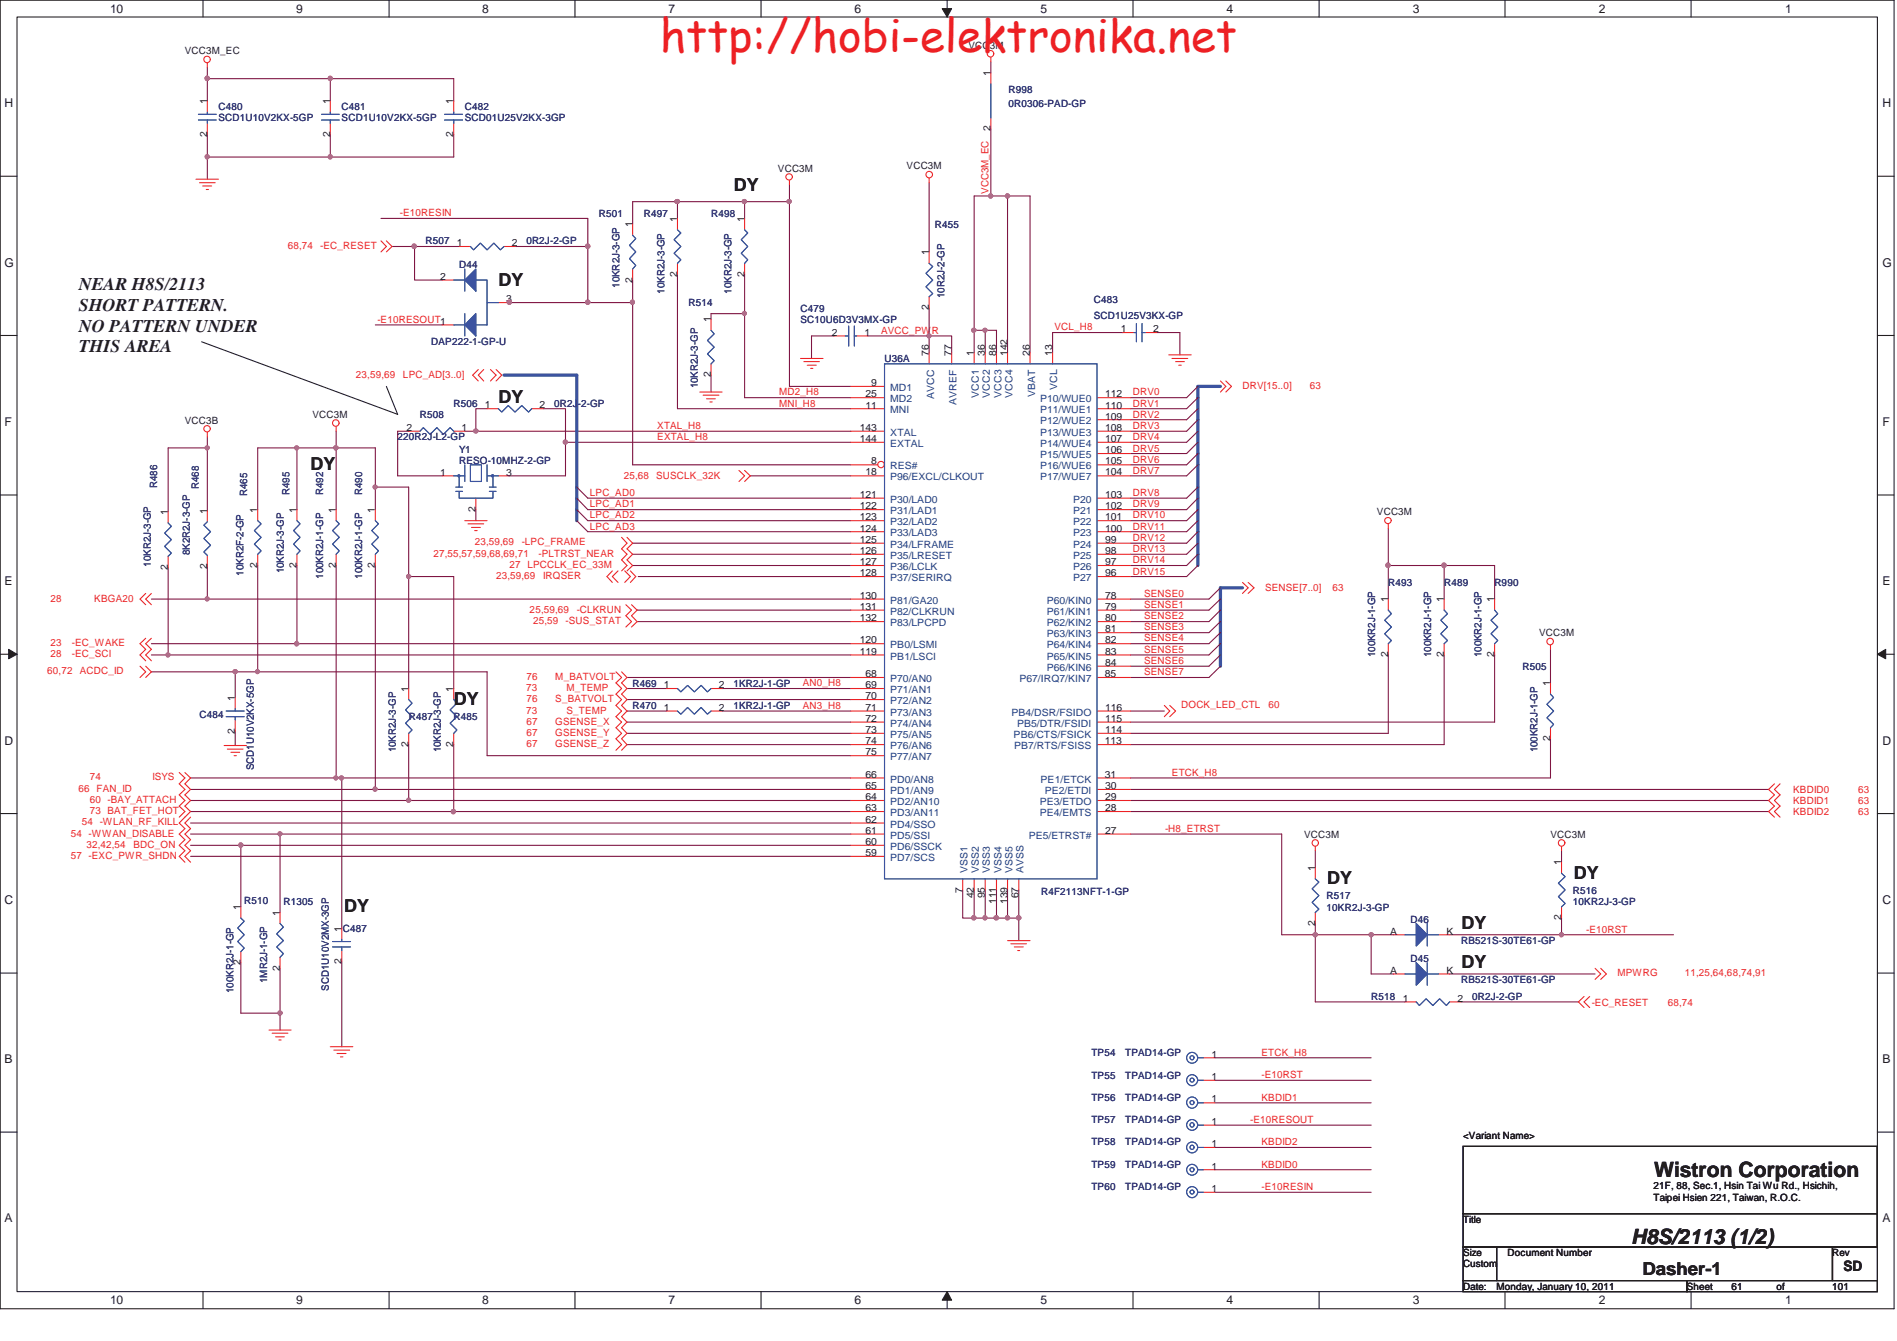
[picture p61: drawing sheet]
<svg xmlns="http://www.w3.org/2000/svg" width="297mm" height="210mm" viewBox="0 0 297 210" stroke-linecap="round" stroke-linejoin="round" font-family="sans-serif">
<defs><g id="words">
<text font-size="7.1" fill="#ed2024" x="103.3" y="8.1">http://hobi-elektronika.net</text>
<g font-size="3.3" fill="#231f20">
<text x="259" y="184.4">Wistron Corporation</text>
<text x="255.4" y="194.8">H8S/2113 (1/2)</text>
</g>
<g font-size="2.8" fill="#231f20">
<text x="114.9" y="29.8">DY</text>
<text x="12.3" y="45.5">NEAR H8S/2113</text>
<text x="78" y="44.7">DY</text>
<text x="12.3" y="48.7">SHORT PATTERN.</text>
<text x="12.3" y="51.9">NO PATTERN UNDER</text>
<text x="12.3" y="55.1">THIS AREA</text>
<text x="78" y="63.1">DY</text>
<text x="48.6" y="73.7">DY</text>
<text x="71" y="110.5">DY</text>
<text x="246.4" y="137.6">DY</text>
<text x="53.9" y="142.9">DY</text>
<text x="207.8" y="138.5">DY</text>
<text x="228.9" y="145.5">DY</text>
<text x="228.9" y="151.6">DY</text>
<text x="257.2" y="199.6">Dasher-1</text>
</g>
<text font-size="2.2" fill="#231f20" x="288.7" y="199.1">SD</text>
<g font-size="1.9" fill="#231f20">
<text x="17.2" y="2">10</text>
<text x="46.4" y="2">9</text>
<text x="75.5" y="2">8</text>
<text x="104.7" y="2">7</text>
<text x="133.8" y="2">6</text>
<text x="162.9" y="2">5</text>
<text x="192.1" y="2">4</text>
<text x="221.2" y="2">3</text>
<text x="250.3" y="2">2</text>
<text x="279.5" y="2">1</text>
<text x=".7" y="16.8">H</text>
<text x="294.8" y="16.8">H</text>
<text x=".7" y="41.7">G</text>
<text x="294.8" y="41.7">G</text>
<text x=".7" y="66.7">F</text>
<text x="294.8" y="66.7">F</text>
<text x=".7" y="91.7">E</text>
<text x="294.8" y="91.7">E</text>
<text x=".7" y="116.6">D</text>
<text x="294.8" y="116.6">D</text>
<text x=".7" y="141.5">C</text>
<text x="294.8" y="141.5">C</text>
<text x=".7" y="166.5">B</text>
<text x="294.8" y="166.5">B</text>
<text x=".7" y="191.4">A</text>
<text x="294.8" y="191.4">A</text>
<text x="17.2" y="204.2">10</text>
<text x="46.4" y="204.2">9</text>
<text x="75.5" y="204.2">8</text>
<text x="104.7" y="204.2">7</text>
<text x="133.8" y="204.2">6</text>
<text x="162.9" y="204.2">5</text>
<text x="192.1" y="204.2">4</text>
<text x="221.2" y="204.2">3</text>
<text x="250.3" y="204.2">2</text>
<text x="279.5" y="204.2">1</text>
</g>
<g font-size="1.6" fill="#231f20">
<text x="29" y="8.5">VCC3M_EC</text>
<text x="151.6" y="7.6">VCC3M</text>
<text x="155.1" y="11.9" transform="rotate(-90 155.1 11.9)">1</text>
<text x="32.4" y="16.3" transform="rotate(-90 32.4 16.3)">1</text>
<text x="51.7" y="16.3" transform="rotate(-90 51.7 16.3)">1</text>
<text x="71" y="16.3" transform="rotate(-90 71 16.3)">1</text>
<text x="32.4" y="21.4" transform="rotate(-90 32.4 21.4)">2</text>
<text x="51.7" y="21.4" transform="rotate(-90 51.7 21.4)">2</text>
<text x="71" y="21.4" transform="rotate(-90 71 21.4)">2</text>
<text x="155.1" y="20.6" transform="rotate(-90 155.1 20.6)">2</text>
<text x="121.8" y="26.9">VCC3M</text>
<text x="142" y="26.5">VCC3M</text>
<text x="99" y="35.6" transform="rotate(-90 99 35.6)">1</text>
<text x="106" y="34.8" transform="rotate(-90 106 34.8)">1</text>
<text x="116.6" y="34.8" transform="rotate(-90 116.6 34.8)">1</text>
<text x="71.5" y="38.6">1</text>
<text x="80.1" y="38.6">2</text>
<text x="145.5" y="40" transform="rotate(-90 145.5 40)">1</text>
<text x="68.9" y="43.8">2</text>
<text x="79.3" y="47.3">3</text>
<text x="99" y="44.3" transform="rotate(-90 99 44.3)">2</text>
<text x="106" y="43.3" transform="rotate(-90 106 43.3)">2</text>
<text x="116.6" y="43.3" transform="rotate(-90 116.6 43.3)">2</text>
<text x="111.3" y="50.5" transform="rotate(-90 111.3 50.5)">1</text>
<text x="130.3" y="52.6">2</text>
<text x="135.4" y="52.6">1</text>
<text x="145.5" y="48.6" transform="rotate(-90 145.5 48.6)">2</text>
<text x="175.5" y="52">1</text>
<text x="180.6" y="52">2</text>
<text x="111.3" y="59.1" transform="rotate(-90 111.3 59.1)">2</text>
<text x="145.5" y="55.7" transform="rotate(-90 145.5 55.7)">76</text>
<text x="149" y="55.8" transform="rotate(-90 149 55.8)">77</text>
<text x="152.5" y="55.8" transform="rotate(-90 152.5 55.8)">1</text>
<text x="154.2" y="55.8" transform="rotate(-90 154.2 55.8)">36</text>
<text x="156" y="55.8" transform="rotate(-90 156 55.8)">86</text>
<text x="157.7" y="55.8" transform="rotate(-90 157.7 55.8)">142</text>
<text x="161.3" y="55.7" transform="rotate(-90 161.3 55.7)">26</text>
<text x="164.8" y="55.7" transform="rotate(-90 164.8 55.7)">13</text>
<text x="48.9" y="65.4">VCC3M</text>
<text x="75.9" y="64">1</text>
<text x="84.5" y="64">2</text>
<text x="135.5" y="62.2">25</text>
<text x="135.5" y="64">11</text>
<text x="136.4" y="60.4">9</text>
<text x="173" y="62.2">112</text>
<text x="173" y="64">110</text>
<text x="173" y="65.7">109</text>
<text x="29" y="66.3">VCC3B</text>
<text x="63.6" y="67.5">2</text>
<text x="72.3" y="67.5">1</text>
<text x="134.6" y="67.5">143</text>
<text x="134.6" y="69.2">144</text>
<text x="173" y="67.5">108</text>
<text x="173" y="69.2">107</text>
<text x="173" y="71">106</text>
<text x="68.9" y="74.5">1</text>
<text x="79.3" y="74.5">3</text>
<text x="134.6" y="78">121</text>
<text x="135.5" y="74.5">18</text>
<text x="136.4" y="72.7">8</text>
<text x="173" y="72.7">105</text>
<text x="173" y="74.5">104</text>
<text x="173" y="78">103</text>
<text x="26.3" y="80.6" transform="rotate(-90 26.3 80.6)">1</text>
<text x="32.4" y="80.5" transform="rotate(-90 32.4 80.5)">1</text>
<text x="40.3" y="80.3" transform="rotate(-90 40.3 80.3)">1</text>
<text x="46.4" y="80.3" transform="rotate(-90 46.4 80.3)">1</text>
<text x="52.6" y="80.3" transform="rotate(-90 52.6 80.3)">1</text>
<text x="58.7" y="80.3" transform="rotate(-90 58.7 80.3)">1</text>
<text x="74.5" y="80.1" transform="rotate(-90 74.5 80.1)">2</text>
<text x="134.6" y="79.7">122</text>
<text x="134.6" y="81.5">123</text>
<text x="134.6" y="83.2">124</text>
<text x="173" y="79.7">102</text>
<text x="173" y="81.5">101</text>
<text x="173" y="83.2">100</text>
<text x="215.6" y="80.7">VCC3M</text>
<text x="26.3" y="89.2" transform="rotate(-90 26.3 89.2)">2</text>
<text x="32.4" y="89.1" transform="rotate(-90 32.4 89.1)">2</text>
<text x="40.3" y="88.9" transform="rotate(-90 40.3 88.9)">2</text>
<text x="46.4" y="88.9" transform="rotate(-90 46.4 88.9)">2</text>
<text x="52.6" y="88.9" transform="rotate(-90 52.6 88.9)">2</text>
<text x="58.7" y="88.9" transform="rotate(-90 58.7 88.9)">2</text>
<text x="134.6" y="85">125</text>
<text x="134.6" y="86.7">126</text>
<text x="134.6" y="88.5">127</text>
<text x="173" y="85">99</text>
<text x="173" y="86.7">98</text>
<text x="173" y="88.5">97</text>
<text x="134.6" y="90.3">128</text>
<text x="134.6" y="93.8">130</text>
<text x="134.6" y="95.5">131</text>
<text x="173" y="93.8">78</text>
<text x="173" y="95.5">79</text>
<text x="173" y="90.3">96</text>
<text x="217.3" y="94.3" transform="rotate(-90 217.3 94.3)">1</text>
<text x="226.1" y="94.3" transform="rotate(-90 226.1 94.3)">1</text>
<text x="234" y="94.3" transform="rotate(-90 234 94.3)">1</text>
<text x="134.6" y="97.3">132</text>
<text x="134.6" y="100.7">120</text>
<text x="173" y="97.3">80</text>
<text x="173" y="99">81</text>
<text x="173" y="100.7">82</text>
<text x="241" y="99.6">VCC3M</text>
<text x="104" y="107.8">1</text>
<text x="112.6" y="107.8">2</text>
<text x="134.6" y="102.5">119</text>
<text x="135.5" y="106">68</text>
<text x="135.5" y="107.8">69</text>
<text x="173" y="106">85</text>
<text x="173" y="102.5">83</text>
<text x="173" y="104.3">84</text>
<text x="217.3" y="102.9" transform="rotate(-90 217.3 102.9)">2</text>
<text x="226.1" y="102.9" transform="rotate(-90 226.1 102.9)">2</text>
<text x="234" y="102.9" transform="rotate(-90 234 102.9)">2</text>
<text x="242.7" y="107.5" transform="rotate(-90 242.7 107.5)">1</text>
<text x="36.8" y="109.8" transform="rotate(-90 36.8 109.8)">1</text>
<text x="64" y="108.3" transform="rotate(-90 64 108.3)">1</text>
<text x="71" y="108.3" transform="rotate(-90 71 108.3)">1</text>
<text x="104" y="111.3">1</text>
<text x="112.6" y="111.3">2</text>
<text x="135.5" y="109.5">70</text>
<text x="135.5" y="111.3">71</text>
<text x="135.5" y="113">72</text>
<text x="173" y="113">115</text>
<text x="173" y="111.3">116</text>
<text x="36.8" y="114.9" transform="rotate(-90 36.8 114.9)">2</text>
<text x="64" y="117" transform="rotate(-90 64 117)">2</text>
<text x="71" y="117" transform="rotate(-90 71 117)">2</text>
<text x="135.5" y="114.8">73</text>
<text x="135.5" y="116.5">74</text>
<text x="135.5" y="118.3">75</text>
<text x="173" y="116.5">113</text>
<text x="173" y="114.8">114</text>
<text x="242.7" y="116.1" transform="rotate(-90 242.7 116.1)">2</text>
<text x="135.5" y="121.8">66</text>
<text x="135.5" y="123.6">65</text>
<text x="135.5" y="125.3">64</text>
<text x="173" y="121.8">31</text>
<text x="173" y="125.3">29</text>
<text x="173" y="123.6">30</text>
<text x="135.5" y="127.1">63</text>
<text x="135.5" y="128.8">62</text>
<text x="135.5" y="130.5">61</text>
<text x="173" y="127.1">28</text>
<text x="173.1" y="130.5">27</text>
<text x="204.2" y="131.2">VCC3M</text>
<text x="242.8" y="131.2">VCC3M</text>
<text x="135.5" y="132.3">60</text>
<text x="135.5" y="134.1">59</text>
<text x="205.9" y="136.4" transform="rotate(-90 205.9 136.4)">1</text>
<text x="244.5" y="135.5" transform="rotate(-90 244.5 135.5)">1</text>
<text x="37.7" y="142.6" transform="rotate(-90 37.7 142.6)">1</text>
<text x="43.8" y="143.4" transform="rotate(-90 43.8 143.4)">1</text>
<text x="150.7" y="139.8" transform="rotate(-90 150.7 139.8)">7</text>
<text x="152.5" y="140.7" transform="rotate(-90 152.5 140.7)">42</text>
<text x="154.2" y="140.7" transform="rotate(-90 154.2 140.7)">95</text>
<text x="156" y="141.5" transform="rotate(-90 156 141.5)">111</text>
<text x="157.7" y="141.5" transform="rotate(-90 157.7 141.5)">139</text>
<text x="159.5" y="140.7" transform="rotate(-90 159.5 140.7)">67</text>
<text x="53.5" y="145.9" transform="rotate(-90 53.5 145.9)">1</text>
<text x="205.9" y="145" transform="rotate(-90 205.9 145)">2</text>
<text x="217.7" y="146.3">A</text>
<text x="226.5" y="146.3">K</text>
<text x="244.5" y="144.1" transform="rotate(-90 244.5 144.1)">2</text>
<text x="37.7" y="151.2" transform="rotate(-90 37.7 151.2)">2</text>
<text x="43.8" y="152" transform="rotate(-90 43.8 152)">2</text>
<text x="53.5" y="151" transform="rotate(-90 53.5 151)">2</text>
<text x="217.7" y="152.5">A</text>
<text x="226.5" y="152.5">K</text>
<text x="219.6" y="156.8">1</text>
<text x="228.2" y="156.8">2</text>
<text x="189.7" y="165.6">1</text>
<text x="189.7" y="169.1">1</text>
<text x="189.7" y="172.6">1</text>
<text x="189.7" y="176.1">1</text>
<text x="189.7" y="179.6">1</text>
<text x="229.1" y="178.3">&lt;Variant Name&gt;</text>
<text x="189.7" y="183.1">1</text>
<text x="189.7" y="186.7">1</text>
<text x="229.1" y="191.5">Title</text>
<text x="258.9" y="186.2">21F, 88, Sec.1, Hsin Tai Wu Rd., Hsichih,</text>
<text x="258.9" y="188">Taipei Hsien 221, Taiwan, R.O.C.</text>
<text x="229.1" y="196.7">Size</text>
<text x="236.1" y="196.7">Document Number</text>
<text x="286.9" y="196.7">Rev</text>
<text x="229.1" y="202">Date:</text>
<text x="229.1" y="198.4">Custom</text>
<text x="234.3" y="202">Monday, January 10, 2011</text>
<text x="264.1" y="202">Sheet</text>
<text x="271.1" y="202">61</text>
<text x="278.2" y="202">of</text>
<text x="286.9" y="202">101</text>
</g>
<g font-size="1.6" fill="#2d2d72">
<text x="34.2" y="17.3">C480</text>
<text x="53.5" y="17.3">C481</text>
<text x="72.8" y="17.3">C482</text>
<text x="157.9" y="14.6">R998</text>
<text x="157.9" y="16.7">0R0306-PAD-GP</text>
<text x="34.2" y="19">SCD1U10V2KX-5GP</text>
<text x="53.5" y="19">SCD1U10V2KX-5GP</text>
<text x="72.8" y="19">SCD01U25V2KX-3GP</text>
<text x="93.8" y="33.9">R501</text>
<text x="100.8" y="33.9">R497</text>
<text x="111.3" y="33.9">R498</text>
<text x="146.4" y="35.6">R455</text>
<text x="66.6" y="38.3">R507</text>
<text x="71.9" y="41.9">D44</text>
<text x="82.4" y="38.3">0R2J-2-GP</text>
<text x="97" y="45.1" transform="rotate(-90 97 45.1)">10KR2J-3-GP</text>
<text x="104.1" y="46" transform="rotate(-90 104.1 46)">10KR2J-3-GP</text>
<text x="107.8" y="47.9">R514</text>
<text x="114.5" y="46" transform="rotate(-90 114.5 46)">10KR2J-3-GP</text>
<text x="147.9" y="46.7" transform="rotate(-90 147.9 46.7)">10R2J-2-GP</text>
<text x="171.3" y="47.4">C483</text>
<text x="125.3" y="48.8">C479</text>
<text x="125.3" y="50.5">SC10U6D3V3MX-GP</text>
<text x="171.3" y="49.9">SCD1U25V3KX-GP</text>
<text x="67.5" y="54.1">DAP222-1-GP-U</text>
<text x="138.5" y="56.7">U36A</text>
<text x="65.7" y="65.4">R508</text>
<text x="71" y="63.7">R506</text>
<text x="86.8" y="63.7">0R2J-2-GP</text>
<text x="109.3" y="60.8" transform="rotate(-90 109.3 60.8)">10KR2J-3-GP</text>
<text x="62.3" y="69">220R2J-L2-GP</text>
<text x="71.9" y="70.9">Y1</text>
<text x="24.6" y="76.4" transform="rotate(-90 24.6 76.4)">R486</text>
<text x="31.2" y="76.6" transform="rotate(-90 31.2 76.6)">R468</text>
<text x="38.7" y="77.7" transform="rotate(-90 38.7 77.7)">R465</text>
<text x="45.3" y="77.5" transform="rotate(-90 45.3 77.5)">R495</text>
<text x="50.6" y="77.5" transform="rotate(-90 50.6 77.5)">R492</text>
<text x="56.7" y="77.5" transform="rotate(-90 56.7 77.5)">R490</text>
<text x="71.9" y="72.7">RESO-10MHZ-2-GP</text>
<text x="23.6" y="88.7" transform="rotate(-90 23.6 88.7)">10KR2J-3-GP</text>
<text x="29.7" y="86.9" transform="rotate(-90 29.7 86.9)">8K2R2J-3-GP</text>
<text x="44.4" y="89.8" transform="rotate(-90 44.4 89.8)">10KR2J-3-GP</text>
<text x="38.2" y="90.1" transform="rotate(-90 38.2 90.1)">10KR2F-2-GP</text>
<text x="50.6" y="90.6" transform="rotate(-90 50.6 90.6)">100KR2J-1-GP</text>
<text x="56.7" y="90.6" transform="rotate(-90 56.7 90.6)">100KR2J-1-GP</text>
<text x="217.4" y="91.7">R493</text>
<text x="226.1" y="91.7">R489</text>
<text x="234" y="91.7">R990</text>
<text x="99" y="107.5">R469</text>
<text x="114.8" y="107.5">1KR2J-1-GP</text>
<text x="215.3" y="102.9" transform="rotate(-90 215.3 102.9)">100KR2J-1-GP</text>
<text x="224.1" y="102.9" transform="rotate(-90 224.1 102.9)">100KR2J-1-GP</text>
<text x="232" y="102.9" transform="rotate(-90 232 102.9)">100KR2J-1-GP</text>
<text x="238.4" y="104.9">R505</text>
<text x="31.2" y="112.4">C484</text>
<text x="64" y="112.8">R487</text>
<text x="71" y="112.8">R485</text>
<text x="99" y="111">R470</text>
<text x="114.8" y="111">1KR2J-1-GP</text>
<text x="62" y="117.8" transform="rotate(-90 62 117.8)">10KR2J-3-GP</text>
<text x="69" y="117.8" transform="rotate(-90 69 117.8)">10KR2J-3-GP</text>
<text x="240.7" y="117.8" transform="rotate(-90 240.7 117.8)">100KR2J-1-GP</text>
<text x="39.7" y="120.6" transform="rotate(-90 39.7 120.6)">SCD1U10V2KX-5GP</text>
<text x="38.2" y="141.5">R510</text>
<text x="44.4" y="141.7">R1305</text>
<text x="163" y="140.1">R4F2113NFT-1-GP</text>
<text x="207.7" y="140.8">R517</text>
<text x="207.7" y="142.6">10KR2J-3-GP</text>
<text x="246.3" y="140">R516</text>
<text x="246.3" y="141.7">10KR2J-3-GP</text>
<text x="53.7" y="145.9">C487</text>
<text x="220.9" y="144.5">D46</text>
<text x="228.8" y="147.8">RB521S-30TE61-GP</text>
<text x="36.6" y="155.5" transform="rotate(-90 36.6 155.5)">100KR2J-1-GP</text>
<text x="41.8" y="153.9" transform="rotate(-90 41.8 153.9)">1MR2J-1-GP</text>
<text x="51.5" y="155.1" transform="rotate(-90 51.5 155.1)">SCD1U10V2MX-3GP</text>
<text x="220.9" y="150.6">D45</text>
<text x="228.8" y="153.9">RB521S-30TE61-GP</text>
<text x="214.7" y="156.6">R518</text>
<text x="230.5" y="156.6">0R2J-2-GP</text>
<text x="170.9" y="165.4">TP54</text>
<text x="176.2" y="165.4">TPAD14-GP</text>
<text x="170.9" y="168.9">TP55</text>
<text x="170.9" y="172.3">TP56</text>
<text x="176.2" y="168.9">TPAD14-GP</text>
<text x="176.2" y="172.3">TPAD14-GP</text>
<text x="170.9" y="175.9">TP57</text>
<text x="170.9" y="179.4">TP58</text>
<text x="176.2" y="175.9">TPAD14-GP</text>
<text x="176.2" y="179.4">TPAD14-GP</text>
<text x="170.9" y="182.9">TP59</text>
<text x="176.2" y="182.9">TPAD14-GP</text>
<text x="170.9" y="186.4">TP60</text>
<text x="176.2" y="186.4">TPAD14-GP</text>
</g>
<g font-size="1.6" fill="#ec2426">
<text x="62.6" y="33.9">-E10RESIN</text>
<text x="154.8" y="30.3" transform="rotate(-90 154.8 30.3)">VCC3M_EC</text>
<text x="45.1" y="39">68,74</text>
<text x="50.1" y="39">-EC_RESET</text>
<text x="59.1" y="50.6">-E10RESOUT1</text>
<text x="138" y="52.3">AVCC_PWR</text>
<text x="165.1" y="51.7">VCL_H8</text>
<text x="55.7" y="59.1">23,59,69</text>
<text x="63.1" y="59.1">LPC_AD[3..0]</text>
<text x="122" y="63.7">MNI_H8</text>
<text x="122" y="61.9">MD2_H8</text>
<text x="177.4" y="65.4">DRV2</text>
<text x="177.4" y="61.9">DRV0</text>
<text x="177.4" y="63.7">DRV1</text>
<text x="194.6" y="60.9">DRV[15..0]</text>
<text x="205.1" y="60.9">63</text>
<text x="102.9" y="68.9">EXTAL_H8</text>
<text x="102.9" y="67.2">XTAL_H8</text>
<text x="177.4" y="67.2">DRV3</text>
<text x="177.4" y="68.9">DRV4</text>
<text x="177.4" y="70.7">DRV5</text>
<text x="92.4" y="77.7">LPC_AD0</text>
<text x="97.7" y="74.9">25,68</text>
<text x="102.7" y="74.9">SUSCLK_32K</text>
<text x="177.4" y="72.4">DRV6</text>
<text x="177.4" y="74.2">DRV7</text>
<text x="177.4" y="77.7">DRV8</text>
<text x="92.4" y="79.4">LPC_AD1</text>
<text x="92.4" y="82.9">LPC_AD3</text>
<text x="92.4" y="81.2">LPC_AD2</text>
<text x="177.4" y="79.4">DRV9</text>
<text x="177.4" y="81.2">DRV10</text>
<text x="177.4" y="82.9">DRV11</text>
<text x="67.9" y="87.2">27,55,57,59,68,69,71</text>
<text x="74.3" y="85.4">23,59,69</text>
<text x="79.8" y="88.9">27 LPCCLK_EC_33M</text>
<text x="81.7" y="85.4">-LPC_FRAME</text>
<text x="84.3" y="87.2">-PLTRST_NEAR</text>
<text x="177.4" y="84.7">DRV12</text>
<text x="177.4" y="86.4">DRV13</text>
<text x="177.4" y="88.2">DRV14</text>
<text x="177.4" y="90">DRV15</text>
<text x="7.9" y="94.2">28</text>
<text x="14.8" y="94.2">KBGA20</text>
<text x="77.7" y="90.7">23,59,69</text>
<text x="82.9" y="95.9">25,59,69</text>
<text x="85" y="90.7">IRQSER</text>
<text x="90.3" y="95.9">-CLKRUN</text>
<text x="179.1" y="95.2">SENSE1</text>
<text x="179.1" y="93.5">SENSE0</text>
<text x="198.1" y="92.5">SENSE[7..0]</text>
<text x="208.6" y="92.5">63</text>
<text x="7.9" y="101.2">23</text>
<text x="11.3" y="101.2">-EC_WAKE</text>
<text x="83.5" y="97.7">25,59</text>
<text x="88.6" y="97.7">-SUS_STAT</text>
<text x="179.1" y="97">SENSE2</text>
<text x="179.1" y="98.7">SENSE3</text>
<text x="179.1" y="100.4">SENSE4</text>
<text x="7.4" y="105.6">60,72</text>
<text x="7.9" y="102.9">28</text>
<text x="11.3" y="102.9">-EC_SCI</text>
<text x="12.5" y="105.6">ACDC_ID</text>
<text x="82.4" y="106.5">76</text>
<text x="86.9" y="106.5">M_BATVOLT</text>
<text x="125.7" y="107.5">AN0_H8</text>
<text x="179.1" y="102.2">SENSE5</text>
<text x="179.1" y="104">SENSE6</text>
<text x="179.1" y="105.7">SENSE7</text>
<text x="82.4" y="108.2">73</text>
<text x="82.4" y="111.7">73</text>
<text x="82.4" y="110">76</text>
<text x="82.4" y="113.5">67</text>
<text x="86.9" y="110">S_BATVOLT</text>
<text x="86.9" y="113.5">GSENSE_X</text>
<text x="88.7" y="108.2">M_TEMP</text>
<text x="88.7" y="111.7">S_TEMP</text>
<text x="125.7" y="111">AN3_H8</text>
<text x="185" y="110.8">DOCK_LED_CTL</text>
<text x="198.6" y="110.8">60</text>
<text x="82.4" y="115.2">67</text>
<text x="82.4" y="116.9">67</text>
<text x="86.9" y="115.2">GSENSE_Y</text>
<text x="86.9" y="116.9">GSENSE_Z</text>
<text x="12.3" y="124">66 FAN_ID</text>
<text x="14" y="125.7">60 -BAY_ATTACH</text>
<text x="14.1" y="122.2">74</text>
<text x="23.9" y="122.2">ISYS</text>
<text x="183.5" y="121.5">ETCK_H8</text>
<text x="280.8" y="124.1">KBDID0</text>
<text x="280.8" y="125.9">KBDID1</text>
<text x="290.9" y="124.1">63</text>
<text x="290.9" y="125.9">63</text>
<text x="11.1" y="131">54 -WWAN_DISABLE</text>
<text x="12.8" y="129.2">54 -WLAN_RF_KILL</text>
<text x="14" y="127.5">73 BAT_FET_HOT</text>
<text x="182.4" y="130.2">-H8_ETRST</text>
<text x="280.8" y="127.7">KBDID2</text>
<text x="290.9" y="127.7">63</text>
<text x="11.1" y="134.5">57 -EXC_PWR_SHDN</text>
<text x="13.5" y="132.8">32,42,54</text>
<text x="20.9" y="132.8">BDC_ON</text>
<text x="248.4" y="146.1">-E10RST</text>
<text x="253.3" y="152.9">MPWRG</text>
<text x="263.8" y="152.9">11,25,64,68,74,91</text>
<text x="249.2" y="157.5">-EC_RESET</text>
<text x="261.2" y="157.5">68,74</text>
<text x="197.5" y="165.3">ETCK_H8</text>
<text x="197.5" y="172.3">KBDID1</text>
<text x="197.5" y="168.8">-E10RST</text>
<text x="195.8" y="175.9">-E10RESOUT</text>
<text x="197.5" y="179.3">KBDID2</text>
<text x="197.5" y="182.8">KBDID0</text>
<text x="197.5" y="186.3">-E10RESIN</text>
</g>
<g font-size="1.6" fill="#1d437e">
<text x="139.4" y="61.2">MD1</text>
<text x="139.4" y="63">MD2</text>
<text x="139.4" y="64.7">MNI</text>
<text x="146.3" y="62.4" transform="rotate(-90 146.3 62.4)">AVCC</text>
<text x="149.8" y="63.4" transform="rotate(-90 149.8 63.4)">AVREF</text>
<text x="153.3" y="62.2" transform="rotate(-90 153.3 62.2)">VCC1</text>
<text x="155" y="62.2" transform="rotate(-90 155 62.2)">VCC2</text>
<text x="156.8" y="62.2" transform="rotate(-90 156.8 62.2)">VCC3</text>
<text x="158.5" y="62.2" transform="rotate(-90 158.5 62.2)">VCC4</text>
<text x="162.1" y="62.2" transform="rotate(-90 162.1 62.2)">VBAT</text>
<text x="162.9" y="63">P10/WUE0</text>
<text x="162.9" y="64.7">P11/WUE1</text>
<text x="165.6" y="61" transform="rotate(-90 165.6 61)">VCL</text>
<text x="139.4" y="68.2">XTAL</text>
<text x="139.4" y="70">EXTAL</text>
<text x="162.9" y="66.5">P12/WUE2</text>
<text x="162.9" y="68.2">P13/WUE3</text>
<text x="162.9" y="70">P14/WUE4</text>
<text x="162.9" y="71.8">P15/WUE5</text>
<text x="139.4" y="73.5">RES#</text>
<text x="139.4" y="75.2">P96/EXCL/CLKOUT</text>
<text x="162.9" y="73.5">P16/WUE6</text>
<text x="162.9" y="75.2">P17/WUE7</text>
<text x="139.4" y="78.7">P30/LAD0</text>
<text x="139.4" y="80.5">P31/LAD1</text>
<text x="139.4" y="82.2">P32/LAD2</text>
<text x="139.4" y="84">P33/LAD3</text>
<text x="168" y="78.7">P20</text>
<text x="168" y="80.5">P21</text>
<text x="168" y="82.2">P22</text>
<text x="168" y="84">P23</text>
<text x="139.4" y="85.8">P34/LFRAME</text>
<text x="139.4" y="87.5">P35/LRESET</text>
<text x="139.4" y="89.3">P36/LCLK</text>
<text x="168" y="85.8">P24</text>
<text x="168" y="87.5">P25</text>
<text x="168" y="89.3">P26</text>
<text x="139.4" y="91">P37/SERIRQ</text>
<text x="139.4" y="94.5">P81/GA20</text>
<text x="163.9" y="94.5">P60/KIN0</text>
<text x="168" y="91">P27</text>
<text x="139.4" y="96.3">P82/CLKRUN</text>
<text x="139.4" y="98">P83/LPCPD</text>
<text x="139.4" y="101.5">PB0/LSMI</text>
<text x="163.9" y="96.3">P61/KIN1</text>
<text x="163.9" y="98">P62/KIN2</text>
<text x="163.9" y="99.8">P63/KIN3</text>
<text x="163.9" y="101.5">P64/KIN4</text>
<text x="139.4" y="103.3">PB1/LSCI</text>
<text x="139.4" y="106.8">P70/AN0</text>
<text x="159.6" y="106.8">P67/IRQ7/KIN7</text>
<text x="163.9" y="103.3">P65/KIN5</text>
<text x="163.9" y="105">P66/KIN6</text>
<text x="139.4" y="108.6">P71/AN1</text>
<text x="139.4" y="110.3">P72/AN2</text>
<text x="139.4" y="112">P73/AN3</text>
<text x="139.4" y="113.8">P74/AN4</text>
<text x="158.4" y="112">PB4/DSR/FSIDO</text>
<text x="159.3" y="113.8">PB5/DTR/FSIDI</text>
<text x="139.4" y="115.6">P75/AN5</text>
<text x="139.4" y="117.3">P76/AN6</text>
<text x="139.4" y="119">P77/AN7</text>
<text x="158.7" y="115.6">PB6/CTS/FSICK</text>
<text x="158.8" y="117.3">PB7/RTS/FSISS</text>
<text x="139.4" y="122.6">PD0/AN8</text>
<text x="139.4" y="124.3">PD1/AN9</text>
<text x="162.9" y="122.6">PE1/ETCK</text>
<text x="163.6" y="124.3">PE2/ETDI</text>
<text x="139.4" y="126.1">PD2/AN10</text>
<text x="139.4" y="127.8">PD3/AN11</text>
<text x="139.4" y="129.6">PD4/SSO</text>
<text x="139.4" y="131.3">PD5/SSI</text>
<text x="161.1" y="131.3">PE5/ETRST#</text>
<text x="162.8" y="126.1">PE3/ETDO</text>
<text x="162.8" y="127.8">PE4/EMTS</text>
<text x="139.4" y="133.1">PD6/SSCK</text>
<text x="139.4" y="134.8">PD7/SCS</text>
<text x="151.5" y="136.8" transform="rotate(-90 151.5 136.8)">VSS1</text>
<text x="153.3" y="136.8" transform="rotate(-90 153.3 136.8)">VSS2</text>
<text x="155" y="136.8" transform="rotate(-90 155 136.8)">VSS3</text>
<text x="156.8" y="136.8" transform="rotate(-90 156.8 136.8)">VSS4</text>
<text x="158.5" y="136.8" transform="rotate(-90 158.5 136.8)">VSS5</text>
<text x="160.3" y="136.8" transform="rotate(-90 160.3 136.8)">AVSS</text>
</g>
</g></defs>
<path d="M0 0h296.6v204.9h-296.6zM2.7 2.7h291.3v199.6h-291.3z" fill="none" stroke="#231f20" stroke-width=".17"/>
<g fill="#fff">
<path d="M17.2 .3h2.1v2.1h-2.1z"/>
<path d="M17.2 202.5h2.1v2.1h-2.1z"/>
</g>
<path d="M31.8 0v2.7M31.8 202.3v2.6" fill="none" stroke="#231f20" stroke-width=".17"/>
<g fill="#fff">
<path d="M46.4 .3h1v2.1h-1z"/>
<path d="M46.4 202.5h1v2.1h-1z"/>
</g>
<path d="M60.9 0v2.7M60.9 202.3v2.6" fill="none" stroke="#231f20" stroke-width=".17"/>
<g fill="#fff">
<path d="M75.5 .3h1v2.1h-1z"/>
<path d="M75.5 202.5h1v2.1h-1z"/>
</g>
<path d="M90 0v2.7M90 202.3v2.6" fill="none" stroke="#231f20" stroke-width=".17"/>
<g fill="#fff">
<path d="M104.6 .3h1v2.1h-1z"/>
<path d="M104.6 202.5h1v2.1h-1z"/>
</g>
<path d="M119.2 0v2.7M119.2 202.3v2.6" fill="none" stroke="#231f20" stroke-width=".17"/>
<g fill="#fff">
<path d="M133.7 .3h1.1v2.1h-1.1z"/>
<path d="M133.7 202.5h1.1v2.1h-1.1z"/>
</g>
<path d="M148.3 0v2.7M148.3 202.3v2.6" fill="none" stroke="#231f20" stroke-width=".17"/>
<path d="M147.5 1.4h1.5l-.7 1.3z" fill="#231f20"/>
<path d="M147.5 1.4h1.5l-.7 1.3z" fill="none" stroke="#231f20" stroke-width=".16"/>
<path d="M148.3 202.3l.7 1.3h-1.5z" fill="#231f20"/>
<path d="M148.3 202.3l.7 1.3h-1.5z" fill="none" stroke="#231f20" stroke-width=".16"/>
<g fill="#fff">
<path d="M162.8 .3h1.1v2.1h-1.1z"/>
<path d="M162.8 202.5h1.1v2.1h-1.1z"/>
</g>
<path d="M177.4 0v2.7M177.4 202.3v2.6" fill="none" stroke="#231f20" stroke-width=".17"/>
<g fill="#fff">
<path d="M192 .3h1v2.1h-1z"/>
<path d="M192 202.5h1v2.1h-1z"/>
</g>
<path d="M206.6 0v2.7M206.6 202.3v2.6" fill="none" stroke="#231f20" stroke-width=".17"/>
<g fill="#fff">
<path d="M221.1 .3h1v2.1h-1z"/>
<path d="M221.1 202.5h1v2.1h-1z"/>
</g>
<path d="M235.7 0v2.7M235.7 202.3v2.6" fill="none" stroke="#231f20" stroke-width=".17"/>
<g fill="#fff">
<path d="M250.2 .3h1v2.1h-1z"/>
<path d="M250.2 202.5h1v2.1h-1z"/>
</g>
<path d="M264.8 0v2.7M264.8 202.3v2.6" fill="none" stroke="#231f20" stroke-width=".17"/>
<g fill="#fff">
<path d="M279.4 .3h1v2.1h-1z"/>
<path d="M279.4 202.5h1v2.1h-1z"/>
<path d="M.7 15.1h1.4v2.1h-1.4z"/>
<path d="M294.6 15.1h1.4v2.1h-1.4z"/>
<path d="M.7 40h1.5v2.2h-1.5z"/>
<path d="M294.6 40h1.5v2.2h-1.5z"/>
</g>
<path d="M0 27.6h2.7M294 27.6h2.6" fill="none" stroke="#231f20" stroke-width=".17"/>
<g fill="#fff">
<path d="M.7 65h1.2v2.1h-1.2z"/>
<path d="M294.6 65h1.2v2.1h-1.2z"/>
</g>
<path d="M0 52.5h2.7M294 52.5h2.6" fill="none" stroke="#231f20" stroke-width=".17"/>
<g fill="#fff">
<path d="M.7 90h1.2v2.1h-1.2z"/>
<path d="M294.6 90h1.3v2.1h-1.3z"/>
</g>
<path d="M0 77.5h2.7M294 77.5h2.6" fill="none" stroke="#231f20" stroke-width=".17"/>
<g fill="#fff">
<path d="M.7 114.9h1.4v2.1h-1.4z"/>
<path d="M294.6 114.9h1.4v2.1h-1.4z"/>
</g>
<path d="M0 102.5h2.7M294 102.5h2.6" fill="none" stroke="#231f20" stroke-width=".17"/>
<path d="M1.4 101.7l1.3 .8-1.3 .7z" fill="#231f20"/>
<path d="M1.4 101.7l1.3 .8-1.3 .7z" fill="none" stroke="#231f20" stroke-width=".16"/>
<path d="M294 102.5l1.3-.8v1.5z" fill="#231f20"/>
<path d="M294 102.5l1.3-.8v1.5z" fill="none" stroke="#231f20" stroke-width=".16"/>
<g fill="#fff">
<path d="M.7 139.8h1.4v2.1h-1.4z"/>
<path d="M294.6 139.8h1.4v2.1h-1.4z"/>
</g>
<path d="M0 127.4h2.7M294 127.4h2.6" fill="none" stroke="#231f20" stroke-width=".17"/>
<g fill="#fff">
<path d="M.7 164.8h1.2v2.1h-1.2z"/>
<path d="M294.6 164.8h1.3v2.1h-1.3z"/>
</g>
<path d="M0 152.4h2.7M294 152.4h2.6" fill="none" stroke="#231f20" stroke-width=".17"/>
<g fill="#fff">
<path d="M.7 189.7h1.2v2.1h-1.2z"/>
<path d="M294.6 189.7h1.3v2.1h-1.3z"/>
</g>
<path d="M0 177.3h2.7M294 177.3h2.6" fill="none" stroke="#231f20" stroke-width=".17"/>
<path d="M71 21.1v3.5M145.5 52.6v2.6M26.3 70.1h6.2M32.5 68.4v11.6M46.5 70.1v9.7M23.7 93.8h8.8M217.4 88.6v5.2M226.1 88.6v5.2M217.4 102.6v12.2M226.1 102.6v14M177 130.6h23.7" fill="none" stroke="#7f1542" stroke-width=".17"/>
<circle cx="32.4" cy="70.1" r=".32" fill="#b8529f"/>
<circle cx="32.4" cy="70.1" r=".32" fill="none" stroke="#b8529f" stroke-width=".17"/>
<path d="M40.4 105.2h35.9v13.1M46.5 100.8h86.7" fill="none" stroke="#7f1542" stroke-width=".17"/>
<circle cx="46.4" cy="100.8" r=".34" fill="#b8529f"/>
<circle cx="46.4" cy="100.8" r=".34" fill="none" stroke="#b8529f" stroke-width=".17"/>
<path d="M32.5 24.6v3.5" fill="none" stroke="#7f1542" stroke-width=".17"/>
<circle cx="32.4" cy="24.5" r=".33" fill="#b8529f"/>
<circle cx="32.4" cy="24.5" r=".33" fill="none" stroke="#b8529f" stroke-width=".17"/>
<path d="M32.5 12.3v3.5M51.7 12.3h19.3M51.7 21.1v3.5" fill="none" stroke="#7f1542" stroke-width=".17"/>
<circle cx="51.7" cy="12.3" r=".34" fill="#b8529f"/>
<circle cx="51.7" cy="12.3" r=".34" fill="none" stroke="#b8529f" stroke-width=".17"/>
<path d="M51.7 12.3v3.5M71 12.3v3.5M52.6 88.6v33.2" fill="none" stroke="#7f1542" stroke-width=".17"/>
<circle cx="52.6" cy="121.8" r=".32" fill="#b8529f"/>
<circle cx="52.6" cy="121.8" r=".32" fill="none" stroke="#b8529f" stroke-width=".17"/>
<path d="M156 139.4v4.4" fill="none" stroke="#7f1542" stroke-width=".17"/>
<circle cx="156" cy="143.7" r=".35" fill="#b8529f"/>
<circle cx="156" cy="143.7" r=".35" fill="none" stroke="#b8529f" stroke-width=".17"/>
<path d="M32.5 10.5v1.8M156 143.8h1.8" fill="none" stroke="#7f1542" stroke-width=".17"/>
<circle cx="32.4" cy="12.3" r=".33" fill="#b8529f"/>
<circle cx="32.4" cy="12.3" r=".33" fill="none" stroke="#b8529f" stroke-width=".17"/>
<g fill="none" stroke="#7f1542" stroke-width=".17">
<path d="M32.5 12.3h19.2M32.5 21.1v3.5h19.2M177 65.7h8.8M177 67.5h8.8M177 69.3h8.8M177 71h8.8M177 72.8h8.8M177 74.5h8.8M177 78h8.8M177 79.8h8.8M177 62.3h8.8M177 64h8.8"/>
<path d="M99.1 88.6h34.1M177 81.5h8.8M177 83.3h8.8M177 85.1h8.8M177 86.8h8.8M177 88.6h8.8M177 90.3h8.8M29.8 121.8h22.8"/>
</g>
<path d="M187.6 60.5h3.5" fill="none" stroke="#3a53a4" stroke-width=".51"/>
<circle cx="32.4" cy="12.3" r=".33" fill="#b8529f"/>
<circle cx="32.4" cy="12.3" r=".33" fill="none" stroke="#b8529f" stroke-width=".17"/>
<path d="M164.8 52.1h11M181.1 52.1h3.6M52.6 67.5v2.6M92 79.8h41.2M26.3 88.9v13.7M177 113.1h57" fill="none" stroke="#7f1542" stroke-width=".17"/>
<circle cx="52.6" cy="70.1" r=".32" fill="#b8529f"/>
<circle cx="52.6" cy="70.1" r=".32" fill="none" stroke="#b8529f" stroke-width=".17"/>
<path d="M99.1 72.8h34.1M53.5 121.8h79.7M58.8 123.6h74.4" fill="none" stroke="#7f1542" stroke-width=".17"/>
<circle cx="58.7" cy="123.6" r=".33" fill="#b8529f"/>
<circle cx="58.7" cy="123.6" r=".33" fill="none" stroke="#b8529f" stroke-width=".17"/>
<path d="M116.6 31.6v2.6M161.3 30.7v24.5M106.1 43v21h27.1M164.8 52.1v3.1M26.3 70.1v10M40.4 70.1v9.7M64 67.5h-1.7v7M88.5 69.3v5.2h-8.7M40.4 105.2h-3.6v4M53.5 121.8v23.5" fill="none" stroke="#7f1542" stroke-width=".17"/>
<path d="M90.3 79.8v1.7" fill="none" stroke="#3a53a4" stroke-width=".51"/>
<circle cx="36.8" cy="105.2" r=".34" fill="#b8529f"/>
<circle cx="36.8" cy="105.2" r=".34" fill="none" stroke="#b8529f" stroke-width=".17"/>
<path d="M40.4 88.6v16.6" fill="none" stroke="#7f1542" stroke-width=".17"/>
<circle cx="40.3" cy="105.2" r=".32" fill="#b8529f"/>
<circle cx="40.3" cy="105.2" r=".32" fill="none" stroke="#b8529f" stroke-width=".17"/>
<path d="M88.5 69.3h44.7" fill="none" stroke="#7f1542" stroke-width=".17"/>
<circle cx="88.5" cy="69.2" r=".34" fill="#b8529f"/>
<circle cx="88.5" cy="69.2" r=".34" fill="none" stroke="#b8529f" stroke-width=".17"/>
<path d="M130.6 52.6h-3.5v3.5M152.5 51.7h1.8M52.6 70.1v9.7M58.8 88.6v35M99.8 95.5h33.4M99.8 97.3h33.4M154.3 139.4v4.4h1.7" fill="none" stroke="#7f1542" stroke-width=".17"/>
<circle cx="52.6" cy="70.1" r=".32" fill="#b8529f"/>
<circle cx="52.6" cy="70.1" r=".32" fill="none" stroke="#b8529f" stroke-width=".17"/>
<path d="M58.8 76.3v3.5" fill="none" stroke="#7f1542" stroke-width=".17"/>
<circle cx="58.7" cy="76.3" r=".32" fill="#b8529f"/>
<circle cx="58.7" cy="76.3" r=".32" fill="none" stroke="#b8529f" stroke-width=".17"/>
<path d="M52.6 70.1h6.2M32.5 93.8h100.7M98.2 106.1h35M98.2 109.5h35M98.2 113.1h35M98.2 114.8h35M98.2 116.6h35M98.2 107.8h6.1M98.2 111.3h6.1M113.1 107.8h20.1M113.1 111.3h20.1" fill="none" stroke="#7f1542" stroke-width=".17"/>
<circle cx="32.4" cy="93.8" r=".32" fill="#b8529f"/>
<circle cx="32.4" cy="93.8" r=".32" fill="none" stroke="#b8529f" stroke-width=".17"/>
<path d="M99.1 43.9v3.5M111.3 58.7v2.7M184.7 52.1v3.5M32.5 88.7v5.1" fill="none" stroke="#7f1542" stroke-width=".17"/>
<circle cx="99" cy="47.3" r=".33" fill="#b8529f"/>
<circle cx="99" cy="47.3" r=".33" fill="none" stroke="#b8529f" stroke-width=".17"/>
<path d="M92 47.4h7.1" fill="none" stroke="#7f1542" stroke-width=".17"/>
<circle cx="92" cy="47.3" r=".34" fill="#b8529f"/>
<circle cx="92" cy="47.3" r=".34" fill="none" stroke="#b8529f" stroke-width=".17"/>
<path d="M116.6 49.1h-5.3v.9M23.7 105.2h13.1M177 114.8h40.4M242.8 115.7v6.1h-65.8M242.8 101.7v5.2M53.5 150.6v13.3" fill="none" stroke="#7f1542" stroke-width=".17"/>
<circle cx="116.6" cy="49.1" r=".32" fill="#b8529f"/>
<circle cx="116.6" cy="49.1" r=".32" fill="none" stroke="#b8529f" stroke-width=".17"/>
<path d="M116.6 43v6.1M46.5 70.1h6.1" fill="none" stroke="#7f1542" stroke-width=".17"/>
<circle cx="46.5" cy="70.1" r=".32" fill="#b8529f"/>
<circle cx="46.5" cy="70.1" r=".32" fill="none" stroke="#b8529f" stroke-width=".17"/>
<path d="M74.5 67.5h58.7" fill="none" stroke="#7f1542" stroke-width=".17"/>
<circle cx="74.5" cy="67.5" r=".34" fill="#b8529f"/>
<circle cx="74.5" cy="67.5" r=".34" fill="none" stroke="#b8529f" stroke-width=".17"/>
<path d="M71.9 38.6h-7v5.3h4.4M80.6 38.6h11.4M106.1 31.6v2.6M58.8 50.9h10.5M116.6 62.3h16.6M46.5 88.6v12.2h-22.8" fill="none" stroke="#7f1542" stroke-width=".17"/>
<path d="M78.9 58.7h11.4" fill="none" stroke="#3a53a4" stroke-width=".51"/>
<circle cx="64.8" cy="38.6" r=".35" fill="#b8529f"/>
<circle cx="64.8" cy="38.6" r=".35" fill="none" stroke="#b8529f" stroke-width=".17"/>
<path d="M159.5 139.4v4.4" fill="none" stroke="#7f1542" stroke-width=".17"/>
<circle cx="159.5" cy="143.7" r=".34" fill="#b8529f"/>
<circle cx="159.5" cy="143.7" r=".34" fill="none" stroke="#b8529f" stroke-width=".17"/>
<path d="M92 38.6v8.8" fill="none" stroke="#7f1542" stroke-width=".17"/>
<circle cx="92" cy="38.6" r=".34" fill="#b8529f"/>
<circle cx="92" cy="38.6" r=".34" fill="none" stroke="#b8529f" stroke-width=".17"/>
<path d="M123.6 31.6v28.9M145.5 52.6h3.5v2.6M92 83.3h41.2M29.8 123.6h29" fill="none" stroke="#7f1542" stroke-width=".17"/>
<circle cx="145.5" cy="52.6" r=".33" fill="#b8529f"/>
<circle cx="145.5" cy="52.6" r=".33" fill="none" stroke="#b8529f" stroke-width=".17"/>
<path d="M99.1 86.8h34.1M99.9 90.3h33.3M71 127.1h62.2" fill="none" stroke="#7f1542" stroke-width=".17"/>
<circle cx="71" cy="127.1" r=".34" fill="#b8529f"/>
<circle cx="71" cy="127.1" r=".34" fill="none" stroke="#b8529f" stroke-width=".17"/>
<path d="M64 125.3h69.2" fill="none" stroke="#7f1542" stroke-width=".17"/>
<circle cx="64" cy="125.3" r=".33" fill="#b8529f"/>
<circle cx="64" cy="125.3" r=".33" fill="none" stroke="#b8529f" stroke-width=".17"/>
<path d="M29.8 128.9h103.4M29.8 132.4h7.9v9.6M43.9 130.6h89.3" fill="none" stroke="#7f1542" stroke-width=".17"/>
<circle cx="43.8" cy="130.6" r=".32" fill="#b8529f"/>
<circle cx="43.8" cy="130.6" r=".32" fill="none" stroke="#b8529f" stroke-width=".17"/>
<path d="M37.7 132.4h95.5" fill="none" stroke="#7f1542" stroke-width=".17"/>
<circle cx="37.7" cy="132.3" r=".34" fill="#b8529f"/>
<circle cx="37.7" cy="132.3" r=".34" fill="none" stroke="#b8529f" stroke-width=".17"/>
<path d="M52.6 121.8h.9" fill="none" stroke="#7f1542" stroke-width=".17"/>
<circle cx="53.5" cy="121.8" r=".33" fill="#b8529f"/>
<circle cx="53.5" cy="121.8" r=".33" fill="none" stroke="#b8529f" stroke-width=".17"/>
<path d="M152.5 139.4v4.4h1.8" fill="none" stroke="#7f1542" stroke-width=".17"/>
<circle cx="152.5" cy="143.7" r=".34" fill="#b8529f"/>
<circle cx="152.5" cy="143.7" r=".34" fill="none" stroke="#b8529f" stroke-width=".17"/>
<circle cx="154.2" cy="143.7" r=".33" fill="#b8529f"/>
<circle cx="154.2" cy="143.7" r=".33" fill="none" stroke="#b8529f" stroke-width=".17"/>
<path d="M29.8 134.1h103.4M29.8 130.6h14.1v12.3M177 127.1h99.9M177 123.6h99.9M37.7 150.7v7.9M43.9 151.6v7" fill="none" stroke="#7f1542" stroke-width=".17"/>
<circle cx="43.8" cy="158.6" r=".34" fill="#b8529f"/>
<circle cx="43.8" cy="158.6" r=".34" fill="none" stroke="#b8529f" stroke-width=".17"/>
<path d="M177 125.3h99.9M200.7 130.6v15.8M206 133.2v2.7M244.5 133.2v1.8M43.9 158.6v2.7M227 146.4h35" fill="none" stroke="#7f1542" stroke-width=".17"/>
<circle cx="244.5" cy="146.4" r=".33" fill="#b8529f"/>
<circle cx="244.5" cy="146.4" r=".33" fill="none" stroke="#b8529f" stroke-width=".17"/>
<path d="M206 144.6v1.8" fill="none" stroke="#7f1542" stroke-width=".17"/>
<circle cx="206" cy="146.4" r=".34" fill="#b8529f"/>
<circle cx="206" cy="146.4" r=".34" fill="none" stroke="#b8529f" stroke-width=".17"/>
<path d="M200.7 146.4h5.3v10.5h14M218.2 146.4h-3.5v6.1h3.5" fill="none" stroke="#7f1542" stroke-width=".17"/>
<circle cx="214.7" cy="146.4" r=".34" fill="#b8529f"/>
<circle cx="214.7" cy="146.4" r=".34" fill="none" stroke="#b8529f" stroke-width=".17"/>
<g fill="none" stroke="#7f1542" stroke-width=".17">
<path d="M116.6 31.6h7M123.6 60.5h9.6M177 95.5h12.3M177 97.3h12.3M177 99.1h12.3M177 93.8h12.3M23.7 102.6h2.6M76.3 118.3h56.9M177 102.6h12.3M177 100.8h12.3M177 104.3h12.3M177 106.1h12.3"/>
<path d="M206 146.4h8.7M227 152.5h22.8M244.5 143.8v2.6"/>
</g>
<path d="M191.1 92h3.5" fill="none" stroke="#3a53a4" stroke-width=".51"/>
<circle cx="123.6" cy="31.6" r=".33" fill="#b8529f"/>
<circle cx="123.6" cy="31.6" r=".33" fill="none" stroke="#b8529f" stroke-width=".17"/>
<circle cx="116.6" cy="31.6" r=".32" fill="#b8529f"/>
<circle cx="116.6" cy="31.6" r=".32" fill="none" stroke="#b8529f" stroke-width=".17"/>
<path d="M152.5 51.7v3.5" fill="none" stroke="#7f1542" stroke-width=".17"/>
<circle cx="152.5" cy="51.7" r=".34" fill="#b8529f"/>
<circle cx="152.5" cy="51.7" r=".34" fill="none" stroke="#b8529f" stroke-width=".17"/>
<path d="M51.7 24.6h19.3" fill="none" stroke="#7f1542" stroke-width=".17"/>
<circle cx="51.7" cy="24.5" r=".34" fill="#b8529f"/>
<circle cx="51.7" cy="24.5" r=".34" fill="none" stroke="#b8529f" stroke-width=".17"/>
<path d="M99.1 47.4v25.4M154.3 51.7h1.7M37.7 158.6h6.2" fill="none" stroke="#7f1542" stroke-width=".17"/>
<circle cx="154.2" cy="51.7" r=".32" fill="#b8529f"/>
<circle cx="154.2" cy="51.7" r=".32" fill="none" stroke="#b8529f" stroke-width=".17"/>
<path d="M152.5 30.7v21M154.3 51.7v3.5M156 51.7v3.5M26.3 102.6h106.9M177 116.6h49.1" fill="none" stroke="#7f1542" stroke-width=".17"/>
<circle cx="26.3" cy="102.5" r=".32" fill="#b8529f"/>
<circle cx="26.3" cy="102.5" r=".32" fill="none" stroke="#b8529f" stroke-width=".17"/>
<path d="M92 78h41.2M157.8 139.4v4.4" fill="none" stroke="#7f1542" stroke-width=".17"/>
<circle cx="157.7" cy="143.7" r=".34" fill="#b8529f"/>
<circle cx="157.7" cy="143.7" r=".34" fill="none" stroke="#b8529f" stroke-width=".17"/>
<path d="M61.4 38.6h3.5M99.1 31.6v3.5M106.1 31.6h10.5M157.8 143.8h1.7v3.5" fill="none" stroke="#7f1542" stroke-width=".17"/>
<circle cx="116.6" cy="31.6" r=".32" fill="#b8529f"/>
<circle cx="116.6" cy="31.6" r=".32" fill="none" stroke="#b8529f" stroke-width=".17"/>
<circle cx="106.1" cy="31.6" r=".34" fill="#b8529f"/>
<circle cx="106.1" cy="31.6" r=".34" fill="none" stroke="#b8529f" stroke-width=".17"/>
<path d="M99.1 31.6h7M145.5 28.6v10.8M135.9 52.6h9.6M99.1 85.1h34.1" fill="none" stroke="#7f1542" stroke-width=".17"/>
<circle cx="106.1" cy="31.6" r=".34" fill="#b8529f"/>
<circle cx="106.1" cy="31.6" r=".34" fill="none" stroke="#b8529f" stroke-width=".17"/>
<path d="M40.4 70.1h6.1M92 81.5h41.2M217.4 88.6h8.7M177 111.3h5.3M150.7 139.4v4.4h1.8" fill="none" stroke="#7f1542" stroke-width=".17"/>
<circle cx="217.3" cy="88.5" r=".34" fill="#b8529f"/>
<circle cx="217.3" cy="88.5" r=".34" fill="none" stroke="#b8529f" stroke-width=".17"/>
<path d="M123.6 29v2.6M116.6 49.1v13.2M145.5 48.2v4.4M117.5 74.5h15.7M217.4 82.8v5.8M226.1 88.6h7.9M36.8 114.5v2.2M234 102.6v10.5" fill="none" stroke="#7f1542" stroke-width=".17"/>
<path d="M90.3 58.7v21.1M187.6 60.5v28.1M191.1 92v12.3" fill="none" stroke="#3a53a4" stroke-width=".51"/>
<circle cx="226.1" cy="88.5" r=".35" fill="#b8529f"/>
<circle cx="226.1" cy="88.5" r=".35" fill="none" stroke="#b8529f" stroke-width=".17"/>
<path d="M58.8 70.1v6.2h5.2v14M234 88.6v5.2M64 116.6v8.7h-34.2" fill="none" stroke="#7f1542" stroke-width=".17"/>
<circle cx="64" cy="90.3" r=".33" fill="#b8529f"/>
<circle cx="64" cy="90.3" r=".33" fill="none" stroke="#b8529f" stroke-width=".17"/>
<path d="M155.2 20.2v10.5M157.8 30.7h3.5M62.3 74.5h7M74.5 79.8v1.7M76.3 64h-1.8v3.5h-1.7M85.1 64h3.4v5.3M64 107.8v-17.5h7v17.5M71 116.6v10.5h-41.2" fill="none" stroke="#7f1542" stroke-width=".17"/>
<circle cx="157.7" cy="30.7" r=".34" fill="#b8529f"/>
<circle cx="157.7" cy="30.7" r=".34" fill="none" stroke="#b8529f" stroke-width=".17"/>
<path d="M59.7 34.2h32.3M157.8 30.7v24.5M79.8 47.4h12.2" fill="none" stroke="#7f1542" stroke-width=".17"/>
<circle cx="79.7" cy="47.3" r=".34" fill="#b8529f"/>
<circle cx="79.7" cy="47.3" r=".34" fill="none" stroke="#b8529f" stroke-width=".17"/>
<path d="M155.2 9.7v1.7M92 34.2v4.4M152.5 30.7h5.3M228.8 156.9h18.4M190.2 165.6h24.5M190.2 172.7h24.5M190.2 176.2h24.5M190.2 169.2h24.5M190.2 179.7h24.5M190.2 183.2h24.5M190.2 186.7h24.5" fill="none" stroke="#7f1542" stroke-width=".17"/>
<circle cx="155.1" cy="30.7" r=".33" fill="#b8529f"/>
<circle cx="155.1" cy="30.7" r=".33" fill="none" stroke="#b8529f" stroke-width=".17"/>
<g fill="none" stroke="#ec2426" stroke-width=".17">
<path d="M32.5 9.9v.6M155.2 9v.7M30.7 28.1h3.5M31.2 28.6h2.5M31.7 29.1h1.4M32.3 29.7h.3M59.7 37.7l.8 .9-.8 .8M60.5 37.7l.9 .9-.9 .8M123.6 28.2v.8M145.5 27.9v.7M74.9 57.9l-.9 .8 .9 1M75.7 57.9l-.8 .8 .8 1"/>
<path d="M76.8 57.9l.9 .8-.9 1M77.7 57.9l.9 .8-.9 1M125.3 56.1h3.6M125.9 56.6h2.4M126.4 57.2h1.4M126.9 57.7h.4M183 55.6h3.5M183.5 56.1h2.5M184.1 56.6h1.4M184.6 57.2h.4M191.1 59.7l.8 .8-.8 .9M191.9 59.7l.9 .8-.9 .9"/>
<path d="M32.5 67.7v.7M52.6 66.8v.7M109.6 61.4h3.5M110.1 61.9h2.5M110.6 62.4h1.4M111.2 62.9h.3M115.7 73.7l.9 .8-.9 .9M116.6 73.7l.9 .8-.9 .9M133.2 60.5h5.3M133.2 62.3h5.3M133.2 64h5.3M133.2 67.5h5.3"/>
<path d="M133.2 69.3h5.3M22.8 99.9l-.9 .9 .9 .9-.9 .9 .9 .9M22.8 92.9l-.9 .9 .9 .9M23.7 99.9l-.9 .9 .9 .9-.9 .9 .9 .9M23.7 92.9l-.9 .9 .9 .9M72.8 81.5h3.5M73.3 82h2.4M73.8 82.6h1.4M74.3 83.1h.4M95.9 89.4l-.9 .9 .9 .9M96.8 89.4l-.9 .9 .9 .9M97.3 84.1l.9 1-.9 .8 .9 .9-.9 .9 .9 .9-.9 .8"/>
<path d="M97.8 89.4l.9 .9-.9 .9M98 94.7l.9 .8-.9 .9 .9 .9-.9 .9M98.2 84.1l.9 1-.9 .8 .9 .9-.9 .9 .9 .9-.9 .8M98.7 89.4l.9 .9-.9 .9M98.9 94.7l.9 .8-.9 .9 .9 .9-.9 .9M194.6 91.2l.8 .8-.8 .9M195.4 91.2l1 .8-1 .9M217.4 82v.8M21.9 104.3l.9 .9-.9 .9M22.8 104.3l.9 .9-.9 .9M35.1 116.7h3.5M35.6 117.3h2.5"/>
<path d="M36.2 117.8h1.3M36.7 118.3h.3M96.4 105.2l.9 .9-.9 .8 .9 .9-.9 .9 .9 .8-.9 1 .9 .8-.9 .9 .9 .9-.9 .9 .9 .8-.9 .9 .9 .9-.9 .9M97.3 105.2l.9 .9-.9 .8 .9 .9-.9 .9 .9 .8-.9 1 .9 .8-.9 .9 .9 .9-.9 .9 .9 .8-.9 .9 .9 .9-.9 .9M182.3 110.5l.9 .8-.9 .9M183.2 110.5l.9 .8-.9 .9M242.8 101v.7M28.1 121l.9 .8-.9 .9 .9 .9-.9 .9 .9 .8-.9 .9 .9 .9-.9 .9M29 121l.8 .8-.8 .9 .8 .9-.8 .9 .8 .8-.8 .9 .8 .9-1.7 1.8 .9 .9-.9 .8 .9 .9-.9 .9 .9 .8-.9 .9 .9 .9M29.8 128l-.8 .9 .8 .9-.8 .8 .8 .9-.8 .9 .8 .8-.8 .9 .8 .9M206 132.5v.7M244.5 132.5v.7"/>
<path d="M277.8 122.7l-.9 .9 .9 .9-.9 .8 .9 .9-.9 .9 .9 .9M278.7 122.7l-.9 .9 .9 .9-.9 .8 .9 .9-.9 .9 .9 .9M157.8 147.3h3.5M158.3 147.8h2.4M158.8 148.3h1.4M159.3 148.8h.4M248 156l-.8 .9 .8 .9M248.9 156l-.9 .9 .9 .9M249.8 151.6l.8 .9-.8 .9M250.6 151.6l.9 .9-.9 .9M42.1 161.3h3.5M42.6 161.8h2.5"/>
<path d="M43.1 162.4h1.4M43.7 162.8h.3M51.7 163.9h3.5M52.3 164.4h2.5M52.8 165h1.4M53.3 165.5h.4"/>
<circle cx="32.4" cy="9.3" r=".51"/>
<circle cx="155.1" cy="8.4" r=".51"/>
<circle cx="123.6" cy="27.7" r=".5"/>
<circle cx="145.5" cy="27.3" r=".51"/>
<circle cx="32.4" cy="67.1" r=".5"/>
<circle cx="52.6" cy="66.2" r=".52"/>
<circle cx="217.3" cy="81.5" r=".49"/>
<circle cx="242.7" cy="100.5" r=".51"/>
<circle cx="205.9" cy="132" r=".5"/>
<circle cx="244.5" cy="132" r=".52"/>
</g>
<g fill="none" stroke="#7f1542" stroke-width=".17">
<path d="M90.3 79.8l1.7 1.7M90.3 76.3l1.7 1.7M90.3 78l1.7 1.8M187.6 60.5l-1.8 1.8M187.6 62.3l-1.8 1.7M187.6 64l-1.8 1.7M187.6 65.7l-1.8 1.8M187.6 67.5l-1.8 1.8M187.6 69.3l-1.8 1.7M187.6 71l-1.8 1.8M187.6 72.8l-1.8 1.7M187.6 76.3l-1.8 1.7"/>
<path d="M187.6 78l-1.8 1.8M187.6 79.8l-1.8 1.7M90.3 81.5l1.7 1.8M187.6 81.5l-1.8 1.8M187.6 83.3l-1.8 1.8M187.6 85.1l-1.8 1.7M187.6 86.8l-1.8 1.8M187.6 88.6l-1.8 1.7M191.1 92l-1.8 1.8M191.1 93.8l-1.8 1.7M191.1 95.5l-1.8 1.8M191.1 97.3l-1.8 1.8"/>
<path d="M191.1 99.1l-1.8 1.7M191.1 100.8l-1.8 1.8M191.1 102.6l-1.8 1.7M191.1 104.3l-1.8 1.8"/>
</g>
<path d="M31.6 53.5l30.7 11.4-1.8-4.4M229.1 179.5h64.8v10.5h-64.8zM229.1 190h64.8v5.3h-64.8zM229.1 195.3h5.2v5.2h-5.2zM234.4 195.3h52.5v5.2h-52.5zM286.9 195.3h7.1v5.2h-7.1zM229.1 200.5h35v1.8h-35zM264.2 200.5h29.8v1.8h-29.8z" fill="none" stroke="#231f20" stroke-width=".17"/>
<circle cx="138" cy="72.7" r=".5" fill="#fff"/>
<g fill="none" stroke="#ec2426" stroke-width=".17">
<path d="M32.5 15.8v1.8M32.5 19.3v1.8M116.6 34.2v1.8M116.6 41.2v1.8M145.5 55.2v1.8M149 55.2v1.8M152.5 55.2v1.8M154.3 55.2v1.8M156 55.2v1.8M157.8 55.2v1.8M161.3 55.2v1.8M164.8 55.2v1.8"/>
<path d="M133.2 72.8h4.2M133.2 74.5h5.3M133.2 78h5.3M133.2 79.8h5.3M171.8 72.8h5.2M171.8 74.5h5.2M171.8 78h5.2M171.8 79.8h5.2M171.8 62.3h5.2M171.8 64h5.2M171.8 65.7h5.2M171.8 67.5h5.2"/>
<path d="M171.8 69.3h5.2M171.8 71h5.2M133.2 81.5h5.3M133.2 83.3h5.3M133.2 85.1h5.3M133.2 86.8h5.3M133.2 88.6h5.3M133.2 90.3h5.3M133.2 93.8h5.3M133.2 95.5h5.3M133.2 97.3h5.3M171.8 81.5h5.2"/>
<path d="M171.8 83.3h5.2M171.8 85.1h5.2M171.8 86.8h5.2M171.8 88.6h5.2M171.8 90.3h5.2M171.8 93.8h5.2M171.8 95.5h5.2M171.8 97.3h5.2M171.8 99.1h5.2M133.2 100.8h5.3M133.2 102.6h5.3M133.2 106.1h5.3"/>
<path d="M133.2 107.8h5.3M133.2 109.5h5.3M133.2 111.3h5.3M133.2 113.1h5.3M133.2 114.8h5.3M133.2 116.6h5.3M133.2 118.3h5.3M171.8 100.8h5.2M171.8 102.6h5.2M171.8 106.1h5.2M171.8 111.3h5.2M171.8 113.1h5.2"/>
<path d="M171.8 114.8h5.2M171.8 116.6h5.2M171.8 104.3h5.2M133.2 121.8h5.3M133.2 123.6h5.3M133.2 125.3h5.3M133.2 127.1h5.3M133.2 128.9h5.3M133.2 130.6h5.3M133.2 132.4h5.3M133.2 134.1h5.3M150.7 137.6v1.8"/>
<path d="M152.5 137.6v1.8M154.3 137.6v1.8M156 137.6v1.8M157.8 137.6v1.8M159.5 137.6v1.8M171.8 121.8h5.2M171.8 123.6h5.2M171.8 125.3h5.2M171.8 127.1h5.2M171.8 130.6h5.2M218.2 146.4h1.8M225.2 146.4h1.8"/>
<circle cx="138" cy="72.7" r=".5"/>
</g>
<path d="M31.1 18.8h2.8M31.1 17.9h2.8M32.5 17.6v.3M32.5 18.8v.5M116.6 36l.5 .5-1 1 1 1.1-1 1.1 1 1-.5 .5M138.5 57h33.3v80.6h-33.3z" fill="none" stroke="#3a53a4" stroke-width=".17"/>
<path d="M221.8 144.6l1.7 1.8-1.7 1.7z" fill="#3a53a4"/>
<path d="M220 146.4h1.8M221.8 144.6l1.7 1.8-1.7 1.7zM223.5 144.6v3.5M223.5 146.4h1.7" fill="none" stroke="#3a53a4" stroke-width=".17"/>
<path d="M221.8 144.6l1.7 1.8-1.7 1.7z" fill="#3a53a4"/>
<g fill="none" stroke="#3a53a4" stroke-width=".17">
<path d="M50.3 18.8h2.8M50.3 17.9h2.8M51.7 17.6v.3M51.7 18.8v.5M69.6 17.9h2.8M69.6 18.8h2.8M71 17.6v.3M71 18.8v.5M111.3 51.7l.5 .6-1 1 1 1.1-1 1 1 1.1-.5 .5M145.5 41.2l.5 .5-1 1.1 1 1.1-1 1 1 1.1-.5 .5M177.6 52.1h.3M177.9 50.7v2.8"/>
<path d="M178.8 52.1h.5M178.8 50.7v2.8M217.4 95.5l.5 .6-1.1 1 1.1 1.1-1.1 1 1.1 1.1-.5 .5M106.1 111.3l.5 .5 1.1-1 1 1 1.1-1 1 1 .5-.5M43.9 144.6l.5 .6-1.1 1 1.1 1.1-1.1 1 1.1 1-.5 .6M220 146.4h1.8M221.8 144.6l1.7 1.8-1.7 1.7zM223.5 144.6v3.5M223.5 146.4h1.7"/>
</g>
<g fill="none" stroke="#ec2426" stroke-width=".17">
<path d="M51.7 15.8v1.8M51.7 19.3v1.8M71 15.8v1.8M71 19.3v1.8M145.5 39.4v1.8M111.3 50v1.7M111.3 57v1.7M145.5 46.5v1.7M175.8 52.1h1.8M179.3 52.1h1.8M217.4 93.8v1.7M104.3 111.3h1.8"/>
<path d="M111.3 111.3h1.8M217.4 100.8v1.8M43.9 142.9v1.7M43.9 149.9v1.7M218.2 152.5h1.8M225.2 152.5h1.8"/>
</g>
<path d="M221.8 150.7l1.7 1.8-1.7 1.8z" fill="#3a53a4"/>
<path d="M220 152.5h1.8M221.8 150.7l1.7 1.8-1.7 1.8zM223.5 150.7v3.6M223.5 152.5h1.7" fill="none" stroke="#3a53a4" stroke-width=".17"/>
<path d="M221.8 150.7l1.7 1.8-1.7 1.8z" fill="#3a53a4"/>
<g fill="none" stroke="#3a53a4" stroke-width=".17">
<path d="M73.7 38.6l.5 .5 1-1 1.1 1 1-1 1.1 1 .5-.5M99.1 36.8l.5 .6-1 1 1 1-1 1.1 1 1.1-.5 .5M106.1 36l.5 .5-1 1 1 1.1-1 1.1 1 1-.5 .5M132.4 52.6h.5M132.9 51.1v3.1M133.8 52.6h.3M133.8 51.1v3.1M65.8 67.5l.5-.5 1 1 1.1-1 1 1 1.1-1 .5 .5M71 74.5h1.8M71.4 76.3h1M71.4 76.9h1M71.7 74.4h.3v.2h-.3z"/>
<path d="M71.9 76.9v1.1h5.3v-1.1M71.9 74.5v1.8M72.8 72.8v2.6M73.7 72.8h1.7v2.6h-1.7zM76.3 72.8v2.6M76.3 74.5h1.7M76.6 76.3h1.1M76.6 76.9h1.1M77 74.4h.2v.2h-.2zM77.2 74.5v1.8M78 64l.6 .5 1-1 1 1 1.1-1 1.1 1 .5-.5M26.3 81.9l.5 .5-1 1.1 1 1-1 1.1 1 1-.5 .5"/>
<path d="M32.5 81.7l-.6 .5 1.1 1.1-1.1 1 1.1 1.1-1.1 1 .6 .6M40.4 81.5l.5 .5-1.1 1.1 1.1 1-1.1 1.1 1.1 1.1-.5 .5M46.5 81.5l.5 .5-1 1.1 1 1-1 1.1 1 1.1-.5 .5M52.6 81.5l.5 .5-1 1.1 1 1-1 1.1 1 1.1-.5 .5M58.8 81.5l.5 .5-1.1 1.1 1.1 1-1.1 1.1 1.1 1.1-.5 .5M234 95.5l.5 .6-1 1 1 1.1-1 1 1 1.1-.5 .5M71 109.5l.5 .6-1 1.1 1 1-1 1 1 1.1-.5 .5M106.1 107.8l.5 .5 1.1-1 1 1 1.1-1 1 1 .5-.5M242.8 108.7l.5 .5-1.1 1.1 1.1 1-1.1 1.1 1.1 1-.5 .6M206 137.6l.5 .5-1 1.1 1 1-1 1.1 1 1-.5 .6M244.5 136.7l.6 .6-1.1 1 1.1 1.1-1.1 1 1.1 1.1-.6 .5M37.7 143.8l.5 .5-1 1 1 1.1-1 1 1 1.1-.5 .5"/>
<path d="M52.1 147.4h2.8M52.1 148.3h2.8M53.5 147.1v.3M53.5 148.3v.5M220 152.5h1.8M221.8 150.7l1.7 1.8-1.7 1.8zM221.8 156.9l.4 .5 1.1-1 1.1 1 1-1 1.1 1 .5-.5M223.5 150.7v3.6M223.5 152.5h1.7M187.6 165.6h.8M187.6 169.2h.8M187.6 172.7h.8"/>
<path d="M187.6 176.2h.8M187.6 179.7h.8M187.6 183.2h.8M187.6 186.7h.8"/>
<circle cx="186.6" cy="176.1" r=".34"/>
<circle cx="186.6" cy="179.7" r=".33"/>
<circle cx="186.7" cy="169.1" r=".32"/>
<circle cx="186.7" cy="165.6" r=".32"/>
<circle cx="186.7" cy="172.6" r=".32"/>
<circle cx="186.7" cy="172.6" r=".87"/>
<circle cx="186.7" cy="169.1" r=".86"/>
<circle cx="186.7" cy="165.6" r=".86"/>
<circle cx="186.7" cy="179.7" r=".86"/>
<circle cx="186.7" cy="176.1" r=".86"/>
<circle cx="186.7" cy="183.2" r=".32"/>
<circle cx="186.7" cy="186.7" r=".32"/>
<circle cx="186.7" cy="186.7" r=".86"/>
<circle cx="186.7" cy="183.2" r=".86"/>
</g>
<g fill="none" stroke="#ec2426" stroke-width=".17">
<path d="M71.9 38.6h1.8M78.9 38.6h1.7M99.1 35.1v1.7M106.1 34.2v1.8M69.3 50.9h1.7M69.3 43.9h1.7M78 47.4h1.8M99.1 42.1v1.8M106.1 41.2v1.8M130.6 52.6h1.8M134.1 52.6h1.8M32.5 80v1.7"/>
<path d="M40.4 79.8v1.7M46.5 79.8v1.7M52.6 79.8v1.7M58.8 79.8v1.7M64 67.5h1.8M69.3 74.5h1.7M71 67.5h1.8M74.5 78v1.8M76.3 64h1.7M78 74.5h1.8M83.3 64h1.8M26.3 80.1v1.8"/>
<path d="M26.3 87.1v1.8M32.5 87v1.7M40.4 86.8v1.8M46.5 86.8v1.8M52.6 86.8v1.8M58.8 86.8v1.8M234 93.8v1.7M71 107.8v1.7M71 114.8v1.8M104.3 107.8h1.8M111.3 107.8h1.8M234 100.8v1.8"/>
<path d="M242.8 106.9v1.8M242.8 114v1.7M206 135.9v1.7M244.5 135v1.7M37.7 142v1.8M37.7 149v1.7M53.5 145.3v1.8M53.5 148.8v1.8M206 142.9v1.7M220 156.9h1.8M227 156.9h1.8M244.5 142v1.8"/>
<path d="M188.4 165.6h1.8M188.4 169.2h1.8M188.4 172.7h1.8M188.4 176.2h1.8M188.4 179.7h1.8M188.4 183.2h1.8M188.4 186.7h1.8"/>
</g>
<path d="M72.8 43.9l1.7-1.8v3.5z" fill="#3a53a4"/>
<path d="M71 43.9h1.8M72.8 43.9l1.7-1.8v3.5zM72.8 42.1v3.5M74.5 43.9h1.8v7M76.3 47.4h1.7" fill="none" stroke="#3a53a4" stroke-width=".17"/>
<path d="M74.5 49.1v3.5l-1.7-1.7z" fill="#3a53a4"/>
<path d="M71 50.9h1.8M72.8 49.1v3.5M74.5 49.1v3.5l-1.7-1.7zM74.5 50.9h1.8" fill="none" stroke="#3a53a4" stroke-width=".17"/>
<path d="M72.8 43.9l1.7-1.8v3.5z" fill="#3a53a4"/>
<path d="M71 43.9h1.8M72.8 43.9l1.7-1.8v3.5zM72.8 42.1v3.5M74.5 43.9h1.8v7M76.3 47.4h1.7" fill="none" stroke="#3a53a4" stroke-width=".17"/>
<path d="M74.5 49.1v3.5l-1.7-1.7z" fill="#3a53a4"/>
<path d="M155.2 13.2v5.3M71 50.9h1.8M72.8 49.1v3.5M74.5 49.1v3.5l-1.7-1.7zM74.5 50.9h1.8M226.1 95.5l.6 .6-1.1 1 1.1 1.1-1.1 1 1.1 1.1-.6 .5M35.4 111.3h2.8M35.4 112.2h2.8M36.8 111v.3M36.8 112.2v.5M64 109.5l.5 .6-1 1.1 1 1-1 1 1 1.1-.5 .5" fill="none" stroke="#3a53a4" stroke-width=".17"/>
<path d="M155.2 11.4v1.8M155.2 18.5v1.7M226.1 93.8v1.7M36.8 109.2v1.8M36.8 112.7v1.8M64 107.8v1.7M64 114.8v1.8M226.1 100.8v1.8" fill="none" stroke="#ec2426" stroke-width=".17"/>
<circle cx="32.4" cy="70.1" r=".32" fill="#b8529f"/>
<circle cx="32.4" cy="70.1" r=".32" fill="none" stroke="#b8529f" stroke-width=".17"/>
<circle cx="46.4" cy="100.8" r=".34" fill="#b8529f"/>
<circle cx="46.4" cy="100.8" r=".34" fill="none" stroke="#b8529f" stroke-width=".17"/>
<circle cx="32.4" cy="24.5" r=".33" fill="#b8529f"/>
<circle cx="32.4" cy="24.5" r=".33" fill="none" stroke="#b8529f" stroke-width=".17"/>
<circle cx="51.7" cy="12.3" r=".34" fill="#b8529f"/>
<circle cx="51.7" cy="12.3" r=".34" fill="none" stroke="#b8529f" stroke-width=".17"/>
<circle cx="52.6" cy="121.8" r=".32" fill="#b8529f"/>
<circle cx="52.6" cy="121.8" r=".32" fill="none" stroke="#b8529f" stroke-width=".17"/>
<circle cx="156" cy="143.7" r=".35" fill="#b8529f"/>
<circle cx="156" cy="143.7" r=".35" fill="none" stroke="#b8529f" stroke-width=".17"/>
<circle cx="32.4" cy="12.3" r=".33" fill="#b8529f"/>
<circle cx="32.4" cy="12.3" r=".33" fill="none" stroke="#b8529f" stroke-width=".17"/>
<circle cx="32.4" cy="12.3" r=".33" fill="#b8529f"/>
<circle cx="32.4" cy="12.3" r=".33" fill="none" stroke="#b8529f" stroke-width=".17"/>
<circle cx="52.6" cy="70.1" r=".32" fill="#b8529f"/>
<circle cx="52.6" cy="70.1" r=".32" fill="none" stroke="#b8529f" stroke-width=".17"/>
<circle cx="58.7" cy="123.6" r=".33" fill="#b8529f"/>
<circle cx="58.7" cy="123.6" r=".33" fill="none" stroke="#b8529f" stroke-width=".17"/>
<circle cx="36.8" cy="105.2" r=".34" fill="#b8529f"/>
<circle cx="36.8" cy="105.2" r=".34" fill="none" stroke="#b8529f" stroke-width=".17"/>
<circle cx="40.3" cy="105.2" r=".32" fill="#b8529f"/>
<circle cx="40.3" cy="105.2" r=".32" fill="none" stroke="#b8529f" stroke-width=".17"/>
<circle cx="88.5" cy="69.2" r=".34" fill="#b8529f"/>
<circle cx="88.5" cy="69.2" r=".34" fill="none" stroke="#b8529f" stroke-width=".17"/>
<circle cx="52.6" cy="70.1" r=".32" fill="#b8529f"/>
<circle cx="52.6" cy="70.1" r=".32" fill="none" stroke="#b8529f" stroke-width=".17"/>
<circle cx="58.7" cy="76.3" r=".32" fill="#b8529f"/>
<circle cx="58.7" cy="76.3" r=".32" fill="none" stroke="#b8529f" stroke-width=".17"/>
<circle cx="32.4" cy="93.8" r=".32" fill="#b8529f"/>
<circle cx="32.4" cy="93.8" r=".32" fill="none" stroke="#b8529f" stroke-width=".17"/>
<circle cx="99" cy="47.3" r=".33" fill="#b8529f"/>
<circle cx="99" cy="47.3" r=".33" fill="none" stroke="#b8529f" stroke-width=".17"/>
<circle cx="92" cy="47.3" r=".34" fill="#b8529f"/>
<circle cx="92" cy="47.3" r=".34" fill="none" stroke="#b8529f" stroke-width=".17"/>
<circle cx="116.6" cy="49.1" r=".32" fill="#b8529f"/>
<circle cx="116.6" cy="49.1" r=".32" fill="none" stroke="#b8529f" stroke-width=".17"/>
<circle cx="46.5" cy="70.1" r=".32" fill="#b8529f"/>
<circle cx="46.5" cy="70.1" r=".32" fill="none" stroke="#b8529f" stroke-width=".17"/>
<circle cx="74.5" cy="67.5" r=".34" fill="#b8529f"/>
<circle cx="74.5" cy="67.5" r=".34" fill="none" stroke="#b8529f" stroke-width=".17"/>
<circle cx="64.8" cy="38.6" r=".35" fill="#b8529f"/>
<circle cx="64.8" cy="38.6" r=".35" fill="none" stroke="#b8529f" stroke-width=".17"/>
<circle cx="159.5" cy="143.7" r=".34" fill="#b8529f"/>
<circle cx="159.5" cy="143.7" r=".34" fill="none" stroke="#b8529f" stroke-width=".17"/>
<circle cx="92" cy="38.6" r=".34" fill="#b8529f"/>
<circle cx="92" cy="38.6" r=".34" fill="none" stroke="#b8529f" stroke-width=".17"/>
<circle cx="145.5" cy="52.6" r=".33" fill="#b8529f"/>
<circle cx="145.5" cy="52.6" r=".33" fill="none" stroke="#b8529f" stroke-width=".17"/>
<circle cx="71" cy="127.1" r=".34" fill="#b8529f"/>
<circle cx="71" cy="127.1" r=".34" fill="none" stroke="#b8529f" stroke-width=".17"/>
<circle cx="64" cy="125.3" r=".33" fill="#b8529f"/>
<circle cx="64" cy="125.3" r=".33" fill="none" stroke="#b8529f" stroke-width=".17"/>
<circle cx="43.8" cy="130.6" r=".32" fill="#b8529f"/>
<circle cx="43.8" cy="130.6" r=".32" fill="none" stroke="#b8529f" stroke-width=".17"/>
<circle cx="37.7" cy="132.3" r=".34" fill="#b8529f"/>
<circle cx="37.7" cy="132.3" r=".34" fill="none" stroke="#b8529f" stroke-width=".17"/>
<circle cx="53.5" cy="121.8" r=".33" fill="#b8529f"/>
<circle cx="53.5" cy="121.8" r=".33" fill="none" stroke="#b8529f" stroke-width=".17"/>
<circle cx="152.5" cy="143.7" r=".34" fill="#b8529f"/>
<circle cx="152.5" cy="143.7" r=".34" fill="none" stroke="#b8529f" stroke-width=".17"/>
<circle cx="154.2" cy="143.7" r=".33" fill="#b8529f"/>
<circle cx="154.2" cy="143.7" r=".33" fill="none" stroke="#b8529f" stroke-width=".17"/>
<circle cx="43.8" cy="158.6" r=".34" fill="#b8529f"/>
<circle cx="43.8" cy="158.6" r=".34" fill="none" stroke="#b8529f" stroke-width=".17"/>
<circle cx="244.5" cy="146.4" r=".33" fill="#b8529f"/>
<circle cx="244.5" cy="146.4" r=".33" fill="none" stroke="#b8529f" stroke-width=".17"/>
<circle cx="206" cy="146.4" r=".34" fill="#b8529f"/>
<circle cx="206" cy="146.4" r=".34" fill="none" stroke="#b8529f" stroke-width=".17"/>
<circle cx="214.7" cy="146.4" r=".34" fill="#b8529f"/>
<circle cx="214.7" cy="146.4" r=".34" fill="none" stroke="#b8529f" stroke-width=".17"/>
<circle cx="123.6" cy="31.6" r=".33" fill="#b8529f"/>
<circle cx="123.6" cy="31.6" r=".33" fill="none" stroke="#b8529f" stroke-width=".17"/>
<circle cx="116.6" cy="31.6" r=".32" fill="#b8529f"/>
<circle cx="116.6" cy="31.6" r=".32" fill="none" stroke="#b8529f" stroke-width=".17"/>
<circle cx="152.5" cy="51.7" r=".34" fill="#b8529f"/>
<circle cx="152.5" cy="51.7" r=".34" fill="none" stroke="#b8529f" stroke-width=".17"/>
<circle cx="51.7" cy="24.5" r=".34" fill="#b8529f"/>
<circle cx="51.7" cy="24.5" r=".34" fill="none" stroke="#b8529f" stroke-width=".17"/>
<circle cx="154.2" cy="51.7" r=".32" fill="#b8529f"/>
<circle cx="154.2" cy="51.7" r=".32" fill="none" stroke="#b8529f" stroke-width=".17"/>
<circle cx="26.3" cy="102.5" r=".32" fill="#b8529f"/>
<circle cx="26.3" cy="102.5" r=".32" fill="none" stroke="#b8529f" stroke-width=".17"/>
<circle cx="157.7" cy="143.7" r=".34" fill="#b8529f"/>
<circle cx="157.7" cy="143.7" r=".34" fill="none" stroke="#b8529f" stroke-width=".17"/>
<circle cx="116.6" cy="31.6" r=".32" fill="#b8529f"/>
<circle cx="116.6" cy="31.6" r=".32" fill="none" stroke="#b8529f" stroke-width=".17"/>
<circle cx="106.1" cy="31.6" r=".34" fill="#b8529f"/>
<circle cx="106.1" cy="31.6" r=".34" fill="none" stroke="#b8529f" stroke-width=".17"/>
<circle cx="106.1" cy="31.6" r=".34" fill="#b8529f"/>
<circle cx="106.1" cy="31.6" r=".34" fill="none" stroke="#b8529f" stroke-width=".17"/>
<circle cx="217.3" cy="88.5" r=".34" fill="#b8529f"/>
<circle cx="217.3" cy="88.5" r=".34" fill="none" stroke="#b8529f" stroke-width=".17"/>
<circle cx="226.1" cy="88.5" r=".35" fill="#b8529f"/>
<circle cx="226.1" cy="88.5" r=".35" fill="none" stroke="#b8529f" stroke-width=".17"/>
<circle cx="64" cy="90.3" r=".33" fill="#b8529f"/>
<circle cx="64" cy="90.3" r=".33" fill="none" stroke="#b8529f" stroke-width=".17"/>
<circle cx="157.7" cy="30.7" r=".34" fill="#b8529f"/>
<circle cx="157.7" cy="30.7" r=".34" fill="none" stroke="#b8529f" stroke-width=".17"/>
<circle cx="79.7" cy="47.3" r=".34" fill="#b8529f"/>
<circle cx="79.7" cy="47.3" r=".34" fill="none" stroke="#b8529f" stroke-width=".17"/>
<circle cx="155.1" cy="30.7" r=".33" fill="#b8529f"/>
<circle cx="155.1" cy="30.7" r=".33" fill="none" stroke="#b8529f" stroke-width=".17"/>
<use href="#words"/>
</svg>
